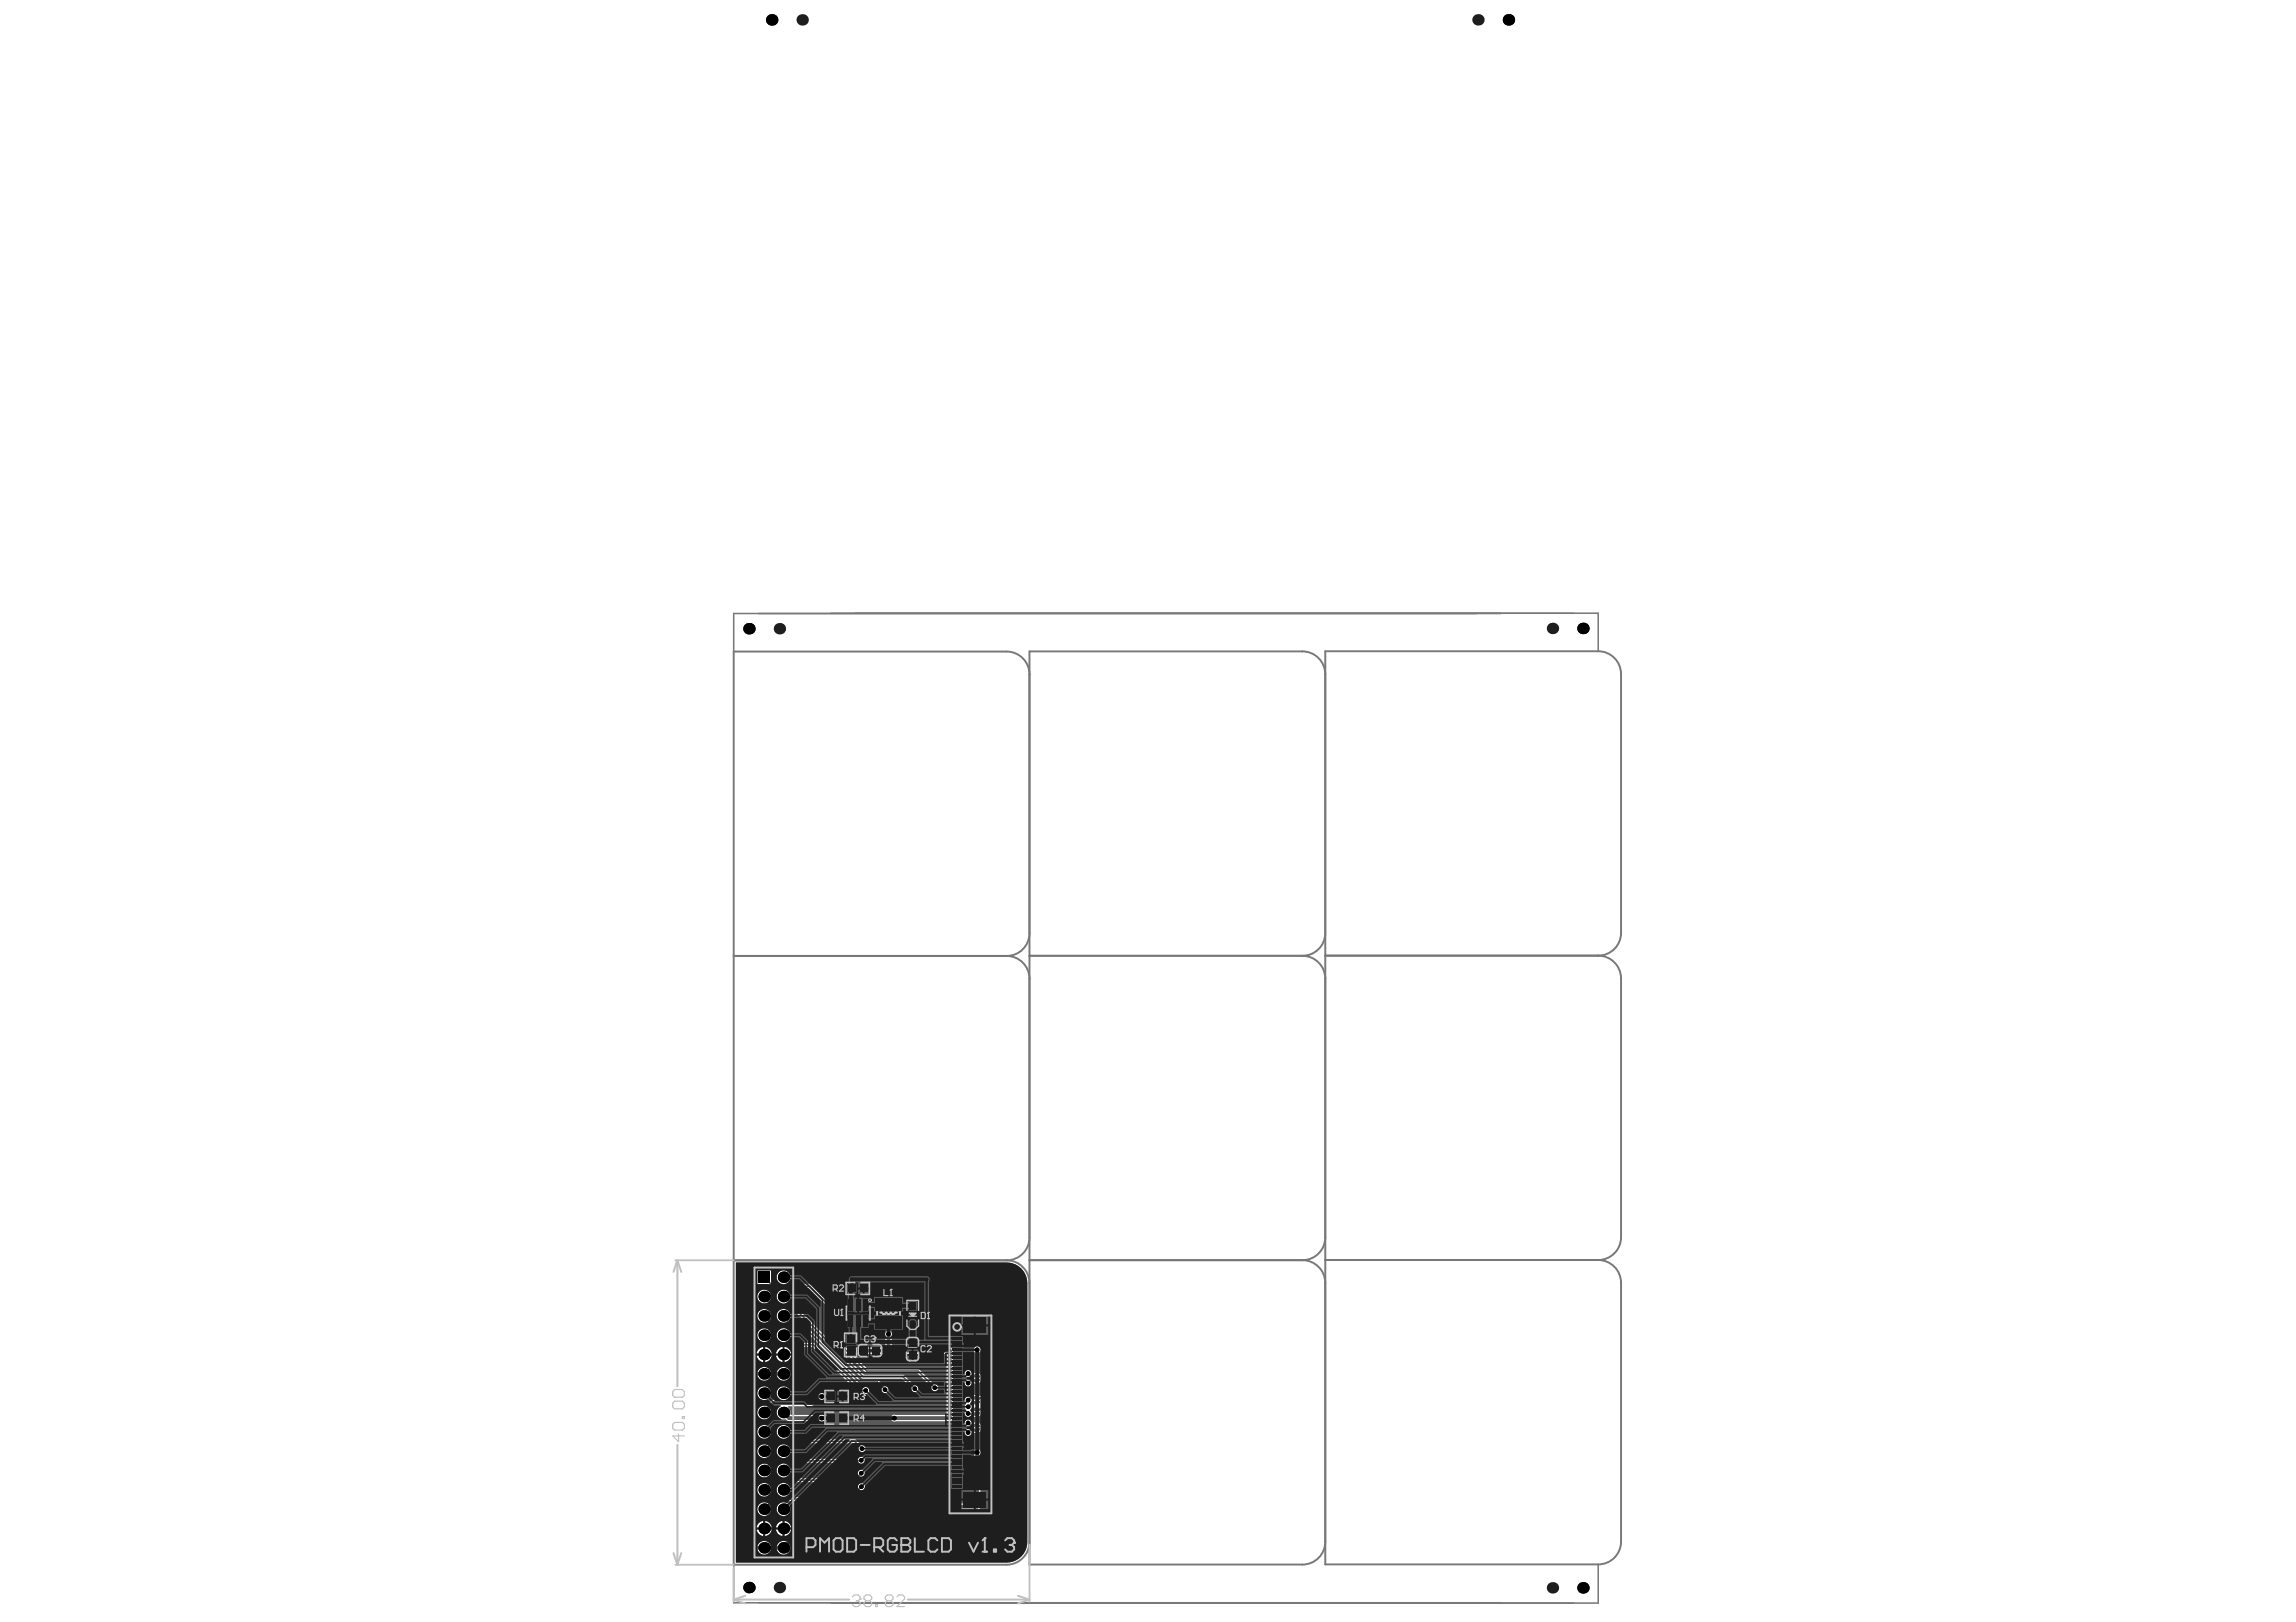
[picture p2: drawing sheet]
<svg xmlns="http://www.w3.org/2000/svg" width="297mm" height="210mm" viewBox="0 0 297 210" stroke-linecap="round" stroke-linejoin="round" font-family="sans-serif">
<g fill="none" stroke="#5a5a5a" stroke-width=".13">
<path d="M117.6 170.2h1M118.1 169.7v1"/>
<circle cx="118.1" cy="170.2" r=".34"/>
</g>
<path d="M107.5 79.4h99.3v4.9M194.2 79.4h-99.3v4.9M94.9 202.5v4.9h99.3M206.8 202.5v5l-99.3-.1" fill="none" stroke="#787878" stroke-width=".2"/>
<g fill="none" stroke="#787878" stroke-width=".25">
<path d="M133.2 87.3a2.95 2.95 0 0 0-3-3h-35.3v118.2h35.3a2.96 2.96 0 0 0 3-3M171.5 87.3a2.95 2.95 0 0 0-3-3h-35.3v118.2h35.3a2.96 2.96 0 0 0 3-3M209.7 87.2a2.96 2.96 0 0 0-2.9-2.9h-35.3v118.1h35.3M209.7 87.2v33.5a2.96 2.96 0 0 1-2.9 3M130.2 123.7a2.96 2.96 0 0 1 3 3M133.2 120.8a2.96 2.96 0 0 1-3 2.9h-35.3M133.2 123.7h35.3M168.5 123.7a2.96 2.96 0 0 1 3 2.9M171.5 120.7a2.96 2.96 0 0 1-3 3M171.5 123.7h35.3M206.8 123.7a2.96 2.96 0 0 1 2.9 2.9M209.7 126.6v33.5a2.96 2.96 0 0 1-2.9 3h-35.3"/>
<path d="M130.2 163.1a2.96 2.96 0 0 1 3 3M133.2 160.1a2.96 2.96 0 0 1-3 3h-35.3M133.2 163.1h35.3M168.5 163.1a2.96 2.96 0 0 1 3 2.9M171.5 160.1a2.96 2.96 0 0 1-3 3M206.8 163.1a2.96 2.96 0 0 1 2.9 2.9M209.7 166v33.5a2.96 2.96 0 0 1-2.9 3"/>
</g>
<g fill="none" stroke="#8c8c8c" stroke-width=".15">
<path d="M127.5 178.2h.1M127.5 178.2l.2 .2M127.7 178.4l-.2 .1 .2 .3h.2l.2-.2M127.7 178.4h.1M128.1 178.1l-.2-.1h-.2l-.2 .2M128.3 178.1l.2-.1h.4v.8h-.4l-.2-.2 .2-.2zM128.5 178.4h.4M128.9 178.4h.1M129.1 178.1l.2-.1h.2l.2 .1-.2 .3h-.2l-.2 .1 .2 .3h.2l.2-.2M127.5 181.6h.3M127.5 184.8h.6l-.4-.4v.8M127.6 180.8h.1"/>
<path d="M127.6 180.8v.8M127.6 180.8l.2 .2M128 181l.2-.2h.4v.8h-.4l-.2-.1 .2-.3zM128.1 182.4l-.2-.1h-.2l-.2 .1v.2l.6 .5h-.6M128.2 181.2h.4M128.3 182.4l.2-.1h.4v.8h-.4l-.2-.1 .2-.3zM128.3 184.5l.2-.1h.4v.8h-.4l-.2-.2 .2-.2zM128.5 182.7h.4M128.5 184.8h.4M128.6 181.2h.1M128.8 181l.2-.2h.2l.2 .2-.2 .2h-.2l-.2 .2 .2 .2h.2l.2-.1M128.9 182.7h.1"/>
<path d="M128.9 184.8h.1M129.1 182.4l.2-.1h.2l.2 .1-.2 .3h-.2l-.2 .1 .2 .3h.2l.2-.1M129.1 184.5l.2-.1h.2l.2 .2-.2 .2h-.2l-.2 .2 .2 .2h.2l.2-.2"/>
</g>
<g fill="#5a5a5a">
<path d="M126 184.3a.51 .51 0 0 1 .8 .3l-.1 .1h-.8l-.1-.1z"/>
<path d="M125.9 181.3h.8a.43 .43 0 0 1-.2 .5 .43 .43 0 0 1-.5-.2l-.2-.2z"/>
<path d="M125.9 182.8h.8a.43 .43 0 0 1-.2 .4 .43 .43 0 0 1-.5-.1l-.2-.3z"/>
<path d="M126 182.3a.51 .51 0 0 1 .8 .2l-.1 .1h-.8l-.1-.1z"/>
<path d="M126 180.8a.51 .51 0 0 1 .8 .3h-.1h-.8h-.1z"/>
<path d="M125.9 178.4h.8a.43 .43 0 0 1-.2 .5 .43 .43 0 0 1-.5-.1l-.2-.3z"/>
<path d="M126 177.9a.51 .51 0 0 1 .8 .3l-.1 .1h-.8l-.1-.1z"/>
<path d="M125.9 184.8h.8a.43 .43 0 0 1-.2 .5 .43 .43 0 0 1-.5-.1l-.2-.3z"/>
<path d="M95.2 163.4h34.9a2.68 2.68 0 0 1 2.8 2.7v33.5a2.67 2.67 0 0 1-2.7 2.6h-35zM98 164.4v1.8h1.4l.6 .5h4.7l2.6 2.7v3.5l.1 .1 4.5 4.6 .2 .1h6.6l1.8 1.8a.45 .45 0 0 0 .4 .5 .45 .45 0 0 0 .5-.4 .45 .45 0 0 0-.5-.4l-2-2h-6.7l-4.4-4.4v-3.5l-.1-.2-2.8-2.9h-3.1v-.1a.89 .89 0 0 0 .3-1.4 .89 .89 0 0 0-1.4 0 .89 .89 0 0 0 .3 1.4l-.1 .1h-.8l-.3-.4v-1.4zM98.2 167.2a.9 .9 0 0 0-.1 1.1 .9 .9 0 0 0 1.2 .3l.7 .7h1.2v.1a.89 .89 0 0 0-.6 1.4 .89 .89 0 0 0 1.5 0 .89 .89 0 0 0-.5-1.4v-.1h.8l9.2 9.1h5.1l1.2 1.2a.45 .45 0 0 0 .4 .6 .45 .45 0 0 0 .5-.5 .45 .45 0 0 0-.5-.4l-1.4-1.4h-5.1l-9.1-9-1.1-.1v-.1a.89 .89 0 0 0 .5-1.4 .89 .89 0 0 0-1.5 0 .89 .89 0 0 0 .6 1.4v.1h-1l-.5-.6a.9 .9 0 0 0-.3-1.1 .9 .9 0 0 0-1.2 .1zM110.6 174.5a.45 .45 0 0 0-.1 .5 .45 .45 0 0 0 .6 .2h11.4v7.9h-6.6a.45 .45 0 0 0-.7 .4 .45 .45 0 0 0 .7 .4h7a.4 .4 0 0 0 .4-.4v-8.7l-.1-.3-.4-.1h-7.4v-1.6a.45 .45 0 0 0-.4-.6 .45 .45 0 0 0-.5 .6v1.6l-3.6-.1zM126 174.7a.45 .45 0 0 0 .9 0 .45 .45 0 0 0-.9 0zM99 174.3v.9h.8a.96 .96 0 0 0-.8-.9zM98.2 174.6l-.3 .6h.8v-.9zM101.5 175.4v.9a.96 .96 0 0 0 .9-.9zM99 175.4v.9a.96 .96 0 0 0 .8-.9zM97.9 175.4a.96 .96 0 0 0 .8 .9v-.9zM100.4 175.4a.96 .96 0 0 0 .8 .9v-.9zM96.3 177.5l-.1 .3v22.5a.41 .41 0 0 0 .4 .4h1.5a.89 .89 0 0 0 .8 .5 .89 .89 0 0 0 .8-.5h.9a.89 .89 0 0 0 1.1 .4 .89 .89 0 0 0 .5-1.1l.6-.5h17.9a.41 .41 0 0 0 .4-.4v-3.7h5.3a.41 .41 0 0 0 .4-.4v-6.8a.45 .45 0 0 0-.4-.7 .45 .45 0 0 0-.4 .7v6.4h-5.3a.41 .41 0 0 0-.4 .4v3.7h-17.7l-.3 .1-.7 .6a.89 .89 0 0 0-1 .5h-.9a.89 .89 0 0 0-.8-.5 .89 .89 0 0 0-.8 .5h-1.1v-21.7h1.1a.89 .89 0 0 0 .8 .5 .89 .89 0 0 0 .8-.5h.9a.89 .89 0 0 0 1.3 .3 .89 .89 0 0 0 0-1.4 .89 .89 0 0 0-1.3 .3h-.9a.89 .89 0 0 0-.8-.5 .89 .89 0 0 0-.8 .5h-1.5zM124.9 177.4a.5 .5 0 0 0 0 .6 .5 .5 0 0 0 .5 .2l.1 .1v.1l-.1 .1a.49 .49 0 0 0-.6 .3 .49 .49 0 0 0 .3 .6 .52 .52 0 0 0 .6-.5l.6 .2 .3-.1 .3-.3 .1-.5-.2-.3-.3-.2h-.3l-.3 .1-.2-.1a.45 .45 0 0 0-.3-.4 .45 .45 0 0 0-.5 .1zM98.2 169.7a.9 .9 0 0 0-.1 1.1 .9 .9 0 0 0 1.2 .3l.7 .7h1.1v.1a.89 .89 0 0 0-.6 .9 .89 .89 0 0 0 .7 .9v.1h-1l-.5-.6a.9 .9 0 0 0-.7-1.3 .9 .9 0 0 0-1 1 .9 .9 0 0 0 1.3 .7l.7 .7h.9v.1a.95 .95 0 0 0-.5 .8h2a.94 .94 0 0 0-.5-.8v-.1h3.2l5.9 5.8 .6 .1a.45 .45 0 0 0 .7 .1 .45 .45 0 0 0 0-.7 .45 .45 0 0 0-.7 .1h-.3l-6-5.9h-3.7v-.1a.89 .89 0 0 0 .7-.9 .89 .89 0 0 0-.7-.9l.1-.1h2.1l7.2 7.2 .2 .1h2.2l.7 .7a.45 .45 0 0 0 .4 .5 .45 .45 0 0 0 .5-.5 .45 .45 0 0 0-.6-.4l-.8-.8h-2.3l-7.3-7.3h-3.8l-.5-.6a.9 .9 0 0 0-.3-1.1 .9 .9 0 0 0-1.2 .1zM124.9 180.9a.44 .44 0 0 0 .1 .7v.1a.44 .44 0 0 0 0 .7v.2a.45 .45 0 0 0-.1 .6 .45 .45 0 0 0 .7 0l.7 .2 .5-.2 .2-.6 .6-.6 .1-.8-.1-.2a.83 .83 0 0 0-.9-.4l-.5-.1zM98.2 182.2a.9 .9 0 0 0 .4 1.5 .9 .9 0 0 0 1.1-1.2l.6-.5h.5v.1a.89 .89 0 0 0-.2 1.1 .89 .89 0 0 0 1 .4l.5 .3h4a.45 .45 0 0 0 .7-.4 .45 .45 0 0 0-.7-.4h-3.8l-.1-.1a.86 .86 0 0 0-.3-.9l.1-.1 3-.1 .9-.8h.2a.45 .45 0 0 0 .7-.4 .45 .45 0 0 0-.7-.4h-.5l-.9 .9h-2.8v-.2a.89 .89 0 0 0 .1-1.3 .89 .89 0 0 0-1.3 0 .89 .89 0 0 0 .2 1.3l-.1 .2h-.9l-.8 .7a.9 .9 0 0 0-.9 .3zM98 180.3a.9 .9 0 0 0 1.8 0 .9 .9 0 0 0-1.8 0zM124.9 183.8a.5 .5 0 0 0 0 .6 .5 .5 0 0 0 .5 .2l.1 .1v.1l-.1 .1a.49 .49 0 0 0-.6 .3 .49 .49 0 0 0 .3 .6 .52 .52 0 0 0 .6-.5l.6 .2 .3-.1 .3-.3 .1-.5-.2-.3-.3-.2h-.3l-.3 .1-.2-.1a.45 .45 0 0 0-.3-.4 .45 .45 0 0 0-.5 .1zM98 185.3a.9 .9 0 0 0 1.8 0 .9 .9 0 0 0-1.8 0zM98.2 187.2a.9 .9 0 0 0 0 1.2 .9 .9 0 0 0 1.2 .1 .9 .9 0 0 0 .3-1.1l.5-.6h10.3l.6 .6a.45 .45 0 0 0 .4 .5 .45 .45 0 0 0 .5-.5 .45 .45 0 0 0-.6-.4l-.8-.7h-8.9l-.1-.2a.89 .89 0 0 0 .5-1.3 .89 .89 0 0 0-1.5 0 .89 .89 0 0 0 .5 1.3v.2h-1.1l-.7 .7a.89 .89 0 0 0-1.1 .2zM98.2 189.7a.9 .9 0 0 0 0 1.2 .9 .9 0 0 0 1.2 .1 .9 .9 0 0 0 .3-1.1l.5-.6h1v.1a.89 .89 0 0 0-.7 .9 .89 .89 0 0 0 .7 .9v.1h-1.2l-.7 .7a.9 .9 0 0 0-1.3 .7 .9 .9 0 0 0 1 1 .9 .9 0 0 0 .7-1.3l.5-.6h1v.1a.89 .89 0 0 0-.7 .8 .89 .89 0 0 0 .5 .9v.1l-.9 .1-.8 .7a.9 .9 0 0 0-1.3 .7 .9 .9 0 0 0 1 1 .9 .9 0 0 0 .7-1.3l.6-.6h9.5l.2-.1 1.4-1.4a.45 .45 0 0 0 .5-.4 .45 .45 0 0 0-.5-.5 .45 .45 0 0 0-.4 .6l-1.3 1.2h-8v-.1a.89 .89 0 0 0 .6-.9 .89 .89 0 0 0-.7-.8v-.1h8.9l.8-.7a.45 .45 0 0 0 .6-.4 .45 .45 0 0 0-.5-.5 .45 .45 0 0 0-.4 .5l-.6 .6h-8.8v-.1a.89 .89 0 0 0 .7-.9 .89 .89 0 0 0-.7-.9v-.1h9.5a.45 .45 0 0 0 .7-.1 .45 .45 0 0 0-.2-.6 .45 .45 0 0 0-.6 .2h-9.4v-.1a.89 .89 0 0 0 .5-1.4 .89 .89 0 0 0-1.5 0 .89 .89 0 0 0 .6 1.4v.1h-1.2l-.7 .7a.89 .89 0 0 0-1.1 .2zM100.5 195.3a.9 .9 0 0 0 1.8 0 .9 .9 0 0 0-1.8 0zM101.5 196.8v.9h.9a.96 .96 0 0 0-.9-.9zM100.7 197.1l-.3 .6h.8v-.9zM99 196.8v.9h.8a.96 .96 0 0 0-.8-.9zM98.2 197.1l-.3 .6h.8v-.9zM101.5 197.9v.9a.96 .96 0 0 0 .9-.9zM100.4 197.9a.96 .96 0 0 0 .8 .9v-.9zM99 197.9v.9a.96 .96 0 0 0 .8-.9zM97.9 197.9a.96 .96 0 0 0 .8 .9v-.9z"/>
</g>
<g fill="none" stroke="#5a5a5a" stroke-width=".2">
<path d="M98.9 167.8l1.2 1.2h2.4l9.2 9.2h5.1l1.6 1.5M98.9 172.8l1.2 1.2h5.1l5.9 5.9h.9M98.9 165.3l1.1 1.2h4.8l2.8 2.8v3.6l4.5 4.5h6.7l2.1 2.2M98.9 170.3l1.2 1.3h3.8l7.3 7.2h2.3l1 1M125.2 177.7l.4 .4h.7M126.3 178.1h.1M126.3 178.7h.1M126.3 178.7h-.7l-.4 .3M111.4 190.6l-.9 .9h-10.4l-1.2 1.3M111.4 189h-.1h-11.2l-1.2 1.3M111.4 192.4l-1.6 1.6h-9.6l-1.3 1.3M111.5 187.5l-.9-1h-10.5l-1.2 1.3"/>
<path d="M125.2 184.1l.4 .4h.7M125.2 182.9l.1 .1h1M125.9 180.9h-.4l-.3 .3M126.3 185.1h.1M126.3 184.5h.1M126.3 181.5h.1M126.3 182.4h.1M126.3 183h.1M126.3 180.9h.1M126.3 185.1h-.7l-.4 .3M126.3 181.5h-.5l-.5 .6M126.3 180.9h.8l.3 .3v.7l-.5 .5h-.6"/>
</g>
<path d="M101.4 177.8h-4.8v22.5h4.8M110.9 174.8h12v8.7h-7.2M115 172.6v2.2M101.4 182.8l.7 .7h4.2M106.3 180.7h-.6l-.8 .9h-4.8l-1.2 1.2M126.4 188v7h-5.7v4.1h-18.1l-1.1 1.1" fill="none" stroke="#5a5a5a" stroke-width=".5"/>
<path d="M125.9 178.5v.1a.44 .44 0 0 0 .4 .2 .44 .44 0 0 0 .4-.3M125.9 178.2a.44 .44 0 0 1 .4-.3 .44 .44 0 0 1 .4 .3M125.9 184.9v.1a.44 .44 0 0 0 .4 .2 .44 .44 0 0 0 .4-.3M125.9 181.4a.44 .44 0 0 0 .4 .3 .44 .44 0 0 0 .4-.3M125.9 182.8v.1a.44 .44 0 0 0 .4 .3 .44 .44 0 0 0 .4-.4M125.9 184.6a.44 .44 0 0 1 .4-.3 .44 .44 0 0 1 .4 .3M126.6 180.9a.44 .44 0 0 0-.7 .2M126.6 182.4h.1M126.6 180.9h.1M126.6 182.4a.44 .44 0 0 0-.4-.2 .44 .44 0 0 0-.3 .3M126.6 182.4l.1 .1M126.6 180.9l.1 .2" fill="none" stroke="#5a5a5a" stroke-width=".15"/>
<g fill="#000">
<circle cx="99.8" cy="2.6" r=".74"/>
<circle cx="195.2" cy="2.6" r=".74"/>
<circle cx="96.9" cy="81.4" r=".74"/>
<circle cx="204.8" cy="81.3" r=".74"/>
<circle cx="98.9" cy="172.8" r=".74"/>
<circle cx="98.9" cy="170.3" r=".74"/>
<circle cx="98.9" cy="175.3" r=".74"/>
<circle cx="98.9" cy="167.8" r=".74"/>
<circle cx="98.9" cy="177.8" r=".74"/>
<circle cx="101.4" cy="177.8" r=".74"/>
<circle cx="101.4" cy="170.3" r=".74"/>
<circle cx="101.4" cy="167.8" r=".74"/>
<circle cx="101.4" cy="172.8" r=".74"/>
<circle cx="101.4" cy="175.3" r=".74"/>
<circle cx="101.4" cy="165.3" r=".74"/>
<circle cx="110.9" cy="174.8" r=".3"/>
<circle cx="112" cy="179.9" r=".3"/>
<circle cx="114.5" cy="179.8" r=".3"/>
<circle cx="115" cy="172.6" r=".3"/>
<circle cx="118.4" cy="179.7" r=".3"/>
<circle cx="120.9" cy="179.6" r=".3"/>
<circle cx="125.2" cy="177.7" r=".3"/>
<circle cx="125.2" cy="179" r=".3"/>
<circle cx="126.4" cy="174.7" r=".3"/>
<circle cx="98.9" cy="187.8" r=".74"/>
<circle cx="98.9" cy="192.8" r=".74"/>
<circle cx="98.9" cy="197.8" r=".74"/>
<circle cx="98.9" cy="190.3" r=".74"/>
<circle cx="98.9" cy="180.3" r=".74"/>
<circle cx="98.9" cy="185.3" r=".74"/>
<circle cx="98.9" cy="195.3" r=".74"/>
<circle cx="98.9" cy="182.8" r=".74"/>
<circle cx="101.4" cy="192.8" r=".74"/>
<circle cx="101.4" cy="185.3" r=".74"/>
<circle cx="101.4" cy="187.8" r=".74"/>
<circle cx="101.4" cy="190.3" r=".74"/>
<circle cx="101.4" cy="180.3" r=".74"/>
<circle cx="101.4" cy="195.3" r=".74"/>
<circle cx="101.4" cy="197.8" r=".74"/>
<circle cx="101.4" cy="182.8" r=".74"/>
<circle cx="106.3" cy="183.5" r=".3"/>
<circle cx="106.3" cy="180.7" r=".3"/>
<circle cx="111.4" cy="190.6" r=".3"/>
<circle cx="111.4" cy="189" r=".3"/>
<circle cx="111.4" cy="192.4" r=".3"/>
<circle cx="111.5" cy="187.5" r=".3"/>
<circle cx="115.7" cy="183.5" r=".3"/>
<circle cx="125.2" cy="181.2" r=".3"/>
<circle cx="125.2" cy="185.4" r=".3"/>
<circle cx="125.2" cy="184.1" r=".3"/>
<circle cx="125.2" cy="182.9" r=".3"/>
<circle cx="125.3" cy="182.1" r=".3"/>
<circle cx="126.4" cy="188" r=".3"/>
<circle cx="96.9" cy="205.4" r=".74"/>
<circle cx="98.9" cy="200.3" r=".74"/>
<circle cx="101.4" cy="200.3" r=".74"/>
<circle cx="204.8" cy="205.5" r=".74"/>
</g>
<path d="M98.1 164.5h1.5v1.5h-1.5z" fill-rule="evenodd" fill="#000"/>
<path d="M95.2 163.4h34.9a2.68 2.68 0 0 1 2.8 2.7v33.5a2.67 2.67 0 0 1-2.7 2.6h-35zM98 164.4v1.8h1.8v-1.8zM111.9 166.9v.6h.5v-.6zM111 166.9v.6h.6v-.6zM111.1 167.9v1.9h.4v-.1h.9v-.4h.7v.4h3.7v-.3h.7v.2h1.1v-1.3h-1.1v.3h-.7v-.8h-3.7v.7h-.7v-.5h-.9v-.1zM98 167.8a.9 .9 0 0 0 1.8 0 .9 .9 0 0 0-1.8 0zM100.7 164.7a.9 .9 0 0 0 .2 1.4 .9 .9 0 0 0 1.3-.6h1.2l2.8 2.8v.8h-.2l-1.6-1.5-2.2-.1-.1-.2a.9 .9 0 0 0-1.4-.2 .9 .9 0 0 0 .2 1.4 .9 .9 0 0 0 1.3-.5h2l1.4 1.4v4.9l2.9 2.9v.2h-.4l-2.7-2.7v-3.7l-.1-.2-.8-.7-2.3-.1a.9 .9 0 0 0-1.4-.4 .9 .9 0 0 0 0 1.4 .9 .9 0 0 0 1.4-.5h2.1l.6 .6v3.8l2.8 2.8-.1 .2h-.3l-2.8-2.8v-1.6l-.8-.9-.2-.1h-1.3a.9 .9 0 0 0-1.4-.4 .9 .9 0 0 0 0 1.4 .9 .9 0 0 0 1.4-.5h1.2l.6 .7v1.6l2.9 2.9v.2h-1.1l-1.6 1.6h-2a.9 .9 0 0 0-1.4-.4 .9 .9 0 0 0 0 1.4 .9 .9 0 0 0 1.4-.5h2.2l1.7-1.6h16v.1v.3h-.8a.45 .45 0 0 0-.7 0 .45 .45 0 0 0 0 .6 .45 .45 0 0 0 .7-.1h.8v.4v.1h-2.8l-.5-.6a.45 .45 0 0 0-.5-.4 .45 .45 0 0 0-.4 .5 .45 .45 0 0 0 .5 .4l.6 .5-.1 .1h-3.1l-.9-.9a.45 .45 0 0 0-.4-.5 .45 .45 0 0 0-.4 .5 .45 .45 0 0 0 .5 .4l.9 .9-.1 .1h-1.7l-1.3-1.3a.45 .45 0 0 0-.4-.5 .45 .45 0 0 0-.5 .5 .45 .45 0 0 0 .6 .4l1.3 1.3-.1 .1h-8.8l-.6-.5h-3.6l-.6-.6a.9 .9 0 0 0-.7-1.3 .9 .9 0 0 0-1 1 .9 .9 0 0 0 1.3 .7l.8 .7h.9v.2h-.1a.89 .89 0 0 0-.4 .9 .89 .89 0 0 0 .6 .7v.2h-1.1l-.7 .7-.2-.1a.9 .9 0 0 0-1.1 .9 .9 .9 0 0 0 1.1 .9 .9 .9 0 0 0 .6-1.3l.5-.6h3.8l1.5-1.5h1.3l.1 .1v.2h-.4a.45 .45 0 0 0-.6 .4 .45 .45 0 0 0 .6 .4h.4l-.1 .4h-1.9l-.8 .7h-1.9l-.1-.2a.9 .9 0 0 0-1.4-.2 .9 .9 0 0 0 .2 1.5 .9 .9 0 0 0 1.3-.5l2.1-.1 .8-.7h1.6l.1 .1-2.7 2.6h-1.9a.9 .9 0 0 0-1.4-.4 .9 .9 0 0 0 0 1.4 .9 .9 0 0 0 1.4-.4l2.1-.1 2.8-2.7h1.1l.1 .1-4.7 4.6h-1.4a.9 .9 0 0 0-1.4-.4 .9 .9 0 0 0 0 1.4 .9 .9 0 0 0 1.4-.4h1.5l.2-.1 4.7-4.7h.4v.1l-6.6 6.6h-.2a.9 .9 0 0 0-1.4-.4 .9 .9 0 0 0 0 1.4 .9 .9 0 0 0 1.4-.4l.4-.1 6.8-6.8h.5v.2l-8.1 8.1-.2-.1a.9 .9 0 0 0-1.1 .9 .9 .9 0 0 0 1.1 .9 .9 .9 0 0 0 .6-1.3l8.1-8.2h12.7v.2h1.7v-.3h-.1v-1.3l.2 .1a.45 .45 0 0 0 .5 .4 .45 .45 0 0 0 .4-.5 .45 .45 0 0 0-.5-.4l-.2-.2 .2-.1a.45 .45 0 0 0 .5-.5 .45 .45 0 0 0-.5-.4 .45 .45 0 0 0-.4 .4l-.2 .1v-1.3l.1-.1 .1 .1a.45 .45 0 0 0 .6 .4 .45 .45 0 0 0 .1-.7l.1-.2a.44 .44 0 0 0-.1-.7l.1-.2a.45 .45 0 0 0-.2-.7 .45 .45 0 0 0-.6 .4l-.2 .1v-2.4l.2 .1a.45 .45 0 0 0 .5 .4 .45 .45 0 0 0 .4-.5 .45 .45 0 0 0-.5-.4l-.2-.2 .2-.1a.45 .45 0 0 0 .5-.5 .45 .45 0 0 0-.5-.4 .45 .45 0 0 0-.4 .4l-.2 .1v-2.8h1.4v12.6l-.5 .1h-.9l.1-.6h-1.7v.1h-11.1a.45 .45 0 0 0-.7-.1 .45 .45 0 0 0 0 .7 .45 .45 0 0 0 .7-.1h11.2v.5h-11.2l-.4 .3a.45 .45 0 0 0-.5 .4 .45 .45 0 0 0 .4 .5 .45 .45 0 0 0 .5-.5l.1-.2h.8l.1 .1-1.4 1.4a.45 .45 0 0 0-.5 .4 .45 .45 0 0 0 .4 .5 .45 .45 0 0 0 .5-.5l1.3-1.4h.9l.1 .1-2.7 2.7a.45 .45 0 0 0-.5 .4 .45 .45 0 0 0 .5 .4 .45 .45 0 0 0 .4-.5l2.6-2.6h8.6l-.1 .6h1.7v-.3h-.1v-1.7l1.6 .1a.45 .45 0 0 0 .5-.1 .45 .45 0 0 0 .1-.5v-13a.45 .45 0 0 0-.1-.5 .45 .45 0 0 0-.6 .1l-3.1-.1 .1 .6h-.7l-.3 .2v1.3h-12.6l-2.8-2.8v-5.5l-3-3-.2-.1h-1.3l-.1-.2a.9 .9 0 0 0-1.4-.1zM98 170.3a.9 .9 0 0 0 1.8 0 .9 .9 0 0 0-1.8 0zM126.2 170.3v1.1h1.6v-1.1zM124.4 170.3v1.1h1.6v-1.1zM126.2 171.7v1.1h1.6v-1.1zM124.4 171.7v1.1h1.6v-1.1zM109.9 165.3l-.1 .3v.5h-.2l.1 3.6h.8v.1h.4v-1.9h-.4v-.5h.3v-1.3h-.2v-.1h.4v.6h1.4v-.6h.2h7v7.3l-.1 .1h-.8v-.2h-.1v-2.2l-.2-.3h-.6l-.3 .3v2.2l-6.1 .1v-1.4h1v-.5h.7v.7h1.4v.3a.45 .45 0 0 0 .5 .7 .45 .45 0 0 0 .4-.7v-.3h1.4v-1.9h-3.7v.4h-.7v-.5h-2.7v1.8h.1v.8h-.4v1.2h1.3l.1 .1v.1l-1.4 .1v1.5h3v-1.5l.1-.1h.1v.5h1.4v-.5h3.4v.3h1.3v-.4l6 .1v-.3h-.1v-.9h-4.4v-7.1a.4 .4 0 0 0 .1-.4 .4 .4 0 0 0-.4-.2h-9.7zM98 172.8a.9 .9 0 0 0 1.8 0 .9 .9 0 0 0-1.8 0zM101.5 174.3v.9h.9a.96 .96 0 0 0-.9-.9zM100.7 174.6l-.3 .6h.8v-.9zM99 174.3v.9h.8a.96 .96 0 0 0-.8-.9zM98.2 174.6l-.3 .6h.8v-.9zM118.2 174.6v.6h.6v-.6zM117.3 174.6v.6h.6v-.6zM113.4 174.9v.6h.6v-.6zM112.6 174.9v.6h.6v-.6zM118.2 175.5v.6h.6v-.6zM117.3 175.5v.6h.6v-.6zM101.5 175.4v.9a.96 .96 0 0 0 .9-.9zM99 175.4v.9a.96 .96 0 0 0 .8-.9zM97.9 175.4a.96 .96 0 0 0 .8 .9v-.9zM100.4 175.4a.96 .96 0 0 0 .8 .9v-.9zM100.5 177.8a.9 .9 0 0 0 1.8 0 .9 .9 0 0 0-1.8 0zM98 177.8a.9 .9 0 0 0 1.8 0 .9 .9 0 0 0-1.8 0zM106 180.4a.45 .45 0 0 0-.1 .6 .45 .45 0 0 0 .6 .1h.4v.3h1.2v-1.3h-1.2v.2h-.6zM109.1 180v.6h.6v-.6zM108.3 180v.6h.6v-.6zM109.1 180.8v.7h.6v-.7zM108.3 180.8v.7h.6v-.7zM98 182.8a.9 .9 0 0 0 1.8 0 .9 .9 0 0 0-1.8 0zM98 187.8a.9 .9 0 0 0 1.8 0 .9 .9 0 0 0-1.8 0zM98 190.3a.9 .9 0 0 0 1.8 0 .9 .9 0 0 0-1.8 0zM123 190.6v.2h.1v1.9h1.5v-1.9h.1v-.2zM98 192.8a.9 .9 0 0 0 1.8 0 .9 .9 0 0 0-1.8 0zM126.2 192.8v1.1h1.6v-1.1zM124.4 192.8v1.1h1.6v-1.1zM126.2 194.2v1.1h1.6v-1.1zM124.4 194.2v1.1h1.6v-1.1zM98 195.3a.9 .9 0 0 0 1.8 0 .9 .9 0 0 0-1.8 0zM101.5 196.8v.9h.9a.96 .96 0 0 0-.9-.9zM100.7 197.1l-.3 .6h.8v-.9zM99 196.8v.9h.8a.96 .96 0 0 0-.8-.9zM98.2 197.1l-.3 .6h.8v-.9zM101.5 197.9v.9a.96 .96 0 0 0 .9-.9zM100.4 197.9a.96 .96 0 0 0 .8 .9v-.9zM99 197.9v.9a.96 .96 0 0 0 .8-.9zM97.9 197.9a.96 .96 0 0 0 .8 .9v-.9zM100.5 200.3a.9 .9 0 0 0 1.8 0 .9 .9 0 0 0-1.8 0zM98 200.3a.9 .9 0 0 0 1.8 0 .9 .9 0 0 0-1.8 0z" fill="#1e1e1e"/>
<g fill="none" stroke="#1e1e1e" stroke-width=".2">
<path d="M101.4 170.3h3l.8 .7v3.8l2.7 2.8h15.9M101.4 165.3h2.1l2.9 2.9v5.5l3 2.9h14.4M101.4 172.8h2.1l.8 .8v1.6l2.9 2.9h17.7l.3-.4M101.4 167.8h2.9l1.6 1.5v4.9l2.9 2.9h15M112 179.9l1.6 1.7h11.3l.3-.4M114.5 179.8l1.2 1.3h8.1M118.4 179.7l.8 .9h4.6M120.9 179.6h2.9M122.4 175.7h1.4M122.4 176.6h.1M123.8 175.2h-1.4v1.4M123.8 176.1l-1.4 .1"/>
<path d="M123.8 179.1h-1.4v1M125.2 179l-.3-.4h-18.9l-1.7 1.7h-2.9M98.9 180.3l1.3 1.3h3.7l.5 .5h20.9M111.5 187.5h12.3M122.4 183.5h1.4M122.4 184h1.4M122.4 180.1h1.4M123.8 188.5h-11.9l-.5 .5M123.8 186h-14.5l-6.8 6.8h-1.1M123.8 185.5h-15.3l-4.8 4.8h-2.3M123.8 183h-1.4v1.5M123.8 189.4h-9.4l-3 3"/>
<path d="M123.8 188.9h-10.7l-1.7 1.7M123.8 186.5h-13.6l-8.8 8.8M125.2 182.9l-.3-.4h-19.5l-1.5 1.5h-3.8l-1.2 1.3M125.2 184.1l-.3 .4h-19.9l-.8 .8h-2.8M125.2 185.4l-.3-.4h-17.9l-2.8 2.8h-2.8"/>
</g>
<path d="M110 174.8h1.8M110.1 166.9v2M111 171v2.7h6.9l.2 .1M111.8 174.8h.1M112 168.9l6.1 .1M112 171h2.8l.2 .1v1.5M119.9 165.6h-9.7v1.1M126.4 174.7v13.3h-.6M106.3 180.7h1.2M106.3 183.5h1.2M109 183.5h6.7" fill="none" stroke="#1e1e1e" stroke-width=".5"/>
<path d="M110.1 171v2l-.3 .3M110.2 166.7l-.1 .2M119.9 165.6v7.6h3.9M123.8 173.7h-5.6l-.1 .1M123.8 174.7h2.6M123.8 188h2" fill="none" stroke="#1e1e1e" stroke-width=".3"/>
<path d="M118.1 171.3v2.5" fill="none" stroke="#1e1e1e" stroke-width=".75"/>
<path d="M109.5 174.3h2.7v1.3h-2.7z" fill-rule="evenodd" fill="#1e1e1e"/>
<g fill="#000">
<circle cx="99.8" cy="2.6" r=".74"/>
<circle cx="195.2" cy="2.6" r=".74"/>
<circle cx="96.9" cy="81.4" r=".74"/>
<circle cx="204.8" cy="81.3" r=".74"/>
<circle cx="98.9" cy="172.8" r=".74"/>
<circle cx="98.9" cy="170.3" r=".74"/>
<circle cx="98.9" cy="175.3" r=".74"/>
<circle cx="98.9" cy="167.8" r=".74"/>
<circle cx="98.9" cy="177.8" r=".74"/>
<circle cx="101.4" cy="177.8" r=".74"/>
<circle cx="101.4" cy="170.3" r=".74"/>
<circle cx="101.4" cy="167.8" r=".74"/>
<circle cx="101.4" cy="172.8" r=".74"/>
<circle cx="101.4" cy="175.3" r=".74"/>
<circle cx="101.4" cy="165.3" r=".74"/>
<circle cx="110.9" cy="174.8" r=".3"/>
<circle cx="112" cy="179.9" r=".3"/>
<circle cx="114.5" cy="179.8" r=".3"/>
<circle cx="115" cy="172.6" r=".3"/>
<circle cx="118.4" cy="179.7" r=".3"/>
<circle cx="120.9" cy="179.6" r=".3"/>
<circle cx="125.2" cy="177.7" r=".3"/>
<circle cx="125.2" cy="179" r=".3"/>
<circle cx="126.4" cy="174.7" r=".3"/>
<circle cx="98.9" cy="187.8" r=".74"/>
<circle cx="98.9" cy="192.8" r=".74"/>
<circle cx="98.9" cy="197.8" r=".74"/>
<circle cx="98.9" cy="190.3" r=".74"/>
<circle cx="98.9" cy="180.3" r=".74"/>
<circle cx="98.9" cy="185.3" r=".74"/>
<circle cx="98.9" cy="195.3" r=".74"/>
<circle cx="98.9" cy="182.8" r=".74"/>
<circle cx="101.4" cy="192.8" r=".74"/>
<circle cx="101.4" cy="185.3" r=".74"/>
<circle cx="101.4" cy="187.8" r=".74"/>
<circle cx="101.4" cy="190.3" r=".74"/>
<circle cx="101.4" cy="180.3" r=".74"/>
<circle cx="101.4" cy="195.3" r=".74"/>
<circle cx="101.4" cy="197.8" r=".74"/>
<circle cx="101.4" cy="182.8" r=".74"/>
<circle cx="106.3" cy="183.5" r=".3"/>
<circle cx="106.3" cy="180.7" r=".3"/>
<circle cx="111.4" cy="190.6" r=".3"/>
<circle cx="111.4" cy="189" r=".3"/>
<circle cx="111.4" cy="192.4" r=".3"/>
<circle cx="111.5" cy="187.5" r=".3"/>
<circle cx="115.7" cy="183.5" r=".3"/>
<circle cx="125.2" cy="181.2" r=".3"/>
<circle cx="125.2" cy="185.4" r=".3"/>
<circle cx="125.2" cy="184.1" r=".3"/>
<circle cx="125.2" cy="182.9" r=".3"/>
<circle cx="125.3" cy="182.1" r=".3"/>
<circle cx="126.4" cy="188" r=".3"/>
<circle cx="96.9" cy="205.4" r=".74"/>
<circle cx="98.9" cy="200.3" r=".74"/>
<circle cx="101.4" cy="200.3" r=".74"/>
<circle cx="204.8" cy="205.5" r=".74"/>
</g>
<path d="M98.1 164.5h1.5v1.5h-1.5z" fill-rule="evenodd" fill="#000"/>
<g fill="#1e1e1e">
<path d="M107 183h.9v1h-.9z" fill-rule="evenodd"/>
<path d="M107 180.2h.9v1h-.9z" fill-rule="evenodd"/>
<path d="M108.5 183h1v1h-1z" fill-rule="evenodd"/>
<path d="M108.5 180.2h1v1h-1z" fill-rule="evenodd"/>
<path d="M110.8 170.3h.5v1.4h-.5z" fill-rule="evenodd"/>
<path d="M110.8 168.2h.5v1.4h-.5z" fill-rule="evenodd"/>
<path d="M112.8 174.3h1v1h-1z" fill-rule="evenodd"/>
<path d="M123.2 191.8h1.2v.3h-1.2z" fill-rule="evenodd"/>
<path d="M123.2 192.2h1.2v.3h-1.2z" fill-rule="evenodd"/>
<path d="M123.2 189.8h1.2v.3h-1.2z" fill-rule="evenodd"/>
<path d="M123.2 190.3h1.2v.3h-1.2z" fill-rule="evenodd"/>
<path d="M123.2 190.8h1.2v.3h-1.2z" fill-rule="evenodd"/>
<path d="M123.2 187.8h1.2v.3h-1.2z" fill-rule="evenodd"/>
<path d="M123.2 188.3h1.2v.3h-1.2z" fill-rule="evenodd"/>
<path d="M123.2 188.8h1.2v.3h-1.2z" fill-rule="evenodd"/>
<path d="M123.2 185.8h1.2v.3h-1.2z" fill-rule="evenodd"/>
<path d="M123.2 186.3h1.2v.3h-1.2z" fill-rule="evenodd"/>
<path d="M123.2 186.8h1.2v.3h-1.2z" fill-rule="evenodd"/>
<path d="M123.2 183.4h1.2v.3h-1.2z" fill-rule="evenodd"/>
<path d="M123.2 183.9h1.2v.3h-1.2z" fill-rule="evenodd"/>
<path d="M123.2 184.4h1.2v.3h-1.2z" fill-rule="evenodd"/>
<path d="M123.2 184.9h1.2v.3h-1.2z" fill-rule="evenodd"/>
<path d="M123.2 181.4h1.2v.3h-1.2z" fill-rule="evenodd"/>
<path d="M123.2 181.9h1.2v.3h-1.2z" fill-rule="evenodd"/>
<path d="M123.2 182.4h1.2v.3h-1.2z" fill-rule="evenodd"/>
<path d="M123.2 179.4h1.2v.3h-1.2z" fill-rule="evenodd"/>
<path d="M123.2 179.9h1.2v.3h-1.2z" fill-rule="evenodd"/>
<path d="M123.2 180.4h1.2v.3h-1.2z" fill-rule="evenodd"/>
<path d="M123.2 177.5h1.2v.3h-1.2z" fill-rule="evenodd"/>
<path d="M123.2 178h1.2v.3h-1.2z" fill-rule="evenodd"/>
<path d="M123.2 178.5h1.2v.3h-1.2z" fill-rule="evenodd"/>
<path d="M123.2 175.5h1.2v.3h-1.2z" fill-rule="evenodd"/>
<path d="M123.2 176h1.2v.3h-1.2z" fill-rule="evenodd"/>
<path d="M123.2 176.5h1.2v.3h-1.2z" fill-rule="evenodd"/>
<path d="M117.6 173.4h.9v.9h-.9z" fill-rule="evenodd"/>
<path d="M123.2 173.5h1.2v.3h-1.2z" fill-rule="evenodd"/>
<path d="M123.2 174h1.2v.3h-1.2z" fill-rule="evenodd"/>
<path d="M123.2 174.5h1.2v.3h-1.2z" fill-rule="evenodd"/>
<path d="M111.7 170.3h.5v1.4h-.5z" fill-rule="evenodd"/>
<path d="M109.8 170.3h.6v1.4h-.6z" fill-rule="evenodd"/>
<path d="M109.8 168.2h.6v1.4h-.6z" fill-rule="evenodd"/>
<path d="M111.7 168.2h.5v1.4h-.5z" fill-rule="evenodd"/>
<path d="M113.2 168h3.5v1.6h-3.5z" fill-rule="evenodd"/>
<path d="M113.2 170.4h3.5v1.5h-3.5z" fill-rule="evenodd"/>
<path d="M109.6 172.8h.9v.9h-.9z" fill-rule="evenodd"/>
<path d="M123.2 191.3h1.2v.3h-1.2z" fill-rule="evenodd"/>
<path d="M123.2 182.9h1.2v.3h-1.2z" fill-rule="evenodd"/>
<path d="M123.2 185.4h1.2v.2h-1.2z" fill-rule="evenodd"/>
<path d="M123.2 187.3h1.2v.3h-1.2z" fill-rule="evenodd"/>
<path d="M123.2 189.3h1.2v.3h-1.2z" fill-rule="evenodd"/>
<path d="M117.6 174.9h.9v.9h-.9z" fill-rule="evenodd"/>
<path d="M123.2 175h1.2v.3h-1.2z" fill-rule="evenodd"/>
<path d="M123.2 177h1.2v.3h-1.2z" fill-rule="evenodd"/>
<path d="M123.2 179h1.2v.2h-1.2z" fill-rule="evenodd"/>
<path d="M123.2 180.9h1.2v.3h-1.2z" fill-rule="evenodd"/>
<path d="M117.7 168.5h.8v1h-.8z" fill-rule="evenodd"/>
<path d="M117.7 171l.2-.1h.4l.2 .1v.6l-.2 .2h-.4l-.2-.2z" fill-rule="evenodd"/>
<path d="M123.2 173h1.2v.3h-1.2z" fill-rule="evenodd"/>
<path d="M111.3 174.3h.9v1h-.9z" fill-rule="evenodd"/>
<path d="M109.6 174.3h.9v1h-.9z" fill-rule="evenodd"/>
<path d="M111.3 166.3h.9v.9h-.9z" fill-rule="evenodd"/>
<path d="M109.8 166.3h.9v.9h-.9z" fill-rule="evenodd"/>
<path d="M124.6 193.1h3v1.9h-3z" fill-rule="evenodd"/>
<path d="M124.6 170.5h3v2h-3z" fill-rule="evenodd"/>
</g>
<g fill="#1e1e1e">
<circle cx="103.8" cy="2.6" r=".74"/>
<circle cx="191.2" cy="2.6" r=".74"/>
<circle cx="200.8" cy="81.3" r=".74"/>
<circle cx="200.8" cy="205.5" r=".74"/>
<circle cx="100.8" cy="81.4" r=".74"/>
<circle cx="100.8" cy="205.4" r=".74"/>
</g>
<g fill="none" stroke="#c0c0c0" stroke-width=".2">
<path d="M107.8 179.9h-1.1v1.6h1.1M108.6 179.9h1.2v1.6h-1.2M109.3 174.4v1.2h1.5v-1.2M109.3 173.6v-1.1h1.5v1.1M109.5 169v1.8M110.6 166h-1.1v1.5h1.1M111.4 166h1.1v1.5h-1.1M112.2 174h-1l-.2 .4 .1 1 .3 .2h.8M112.5 169v1.8M112.9 174h1l.2 .4-.1 1-.3 .2h-.8M117.3 175v.9l.4 .2 .9-.1 .2-.3v-.7M117.3 174.2v-.9l.4-.2h.9l.2 .4v.7"/>
<path d="M107.8 182.7h-1.1v1.6h1.1M108.6 182.7h1.2v1.6h-1.2"/>
</g>
<g fill="none" stroke="#c0c0c0" stroke-width=".25">
<path d="M87.4 163.1h7.5M87.6 163.1l-.5 1.5M87.6 163.1v16.3M87.6 163.1l.5 1.5M97.6 164h5v37.6h-5zM113.5 169.8v.4M113.9 169.9h.2l.2 .2 .4-.2 .3 .2 .2-.2 .4 .2 .2-.2h.2M116.4 169.8v.4M118.3 170h-.4l.2 .2 .1-.1M122.8 170.2h5.5v25.6h-5.5zM87.6 187v15.5M107.8 199.3l.3-.2h.6l.3 .2v1.2l-.3 .3h-.6l-.3-.3z"/>
<path d="M109.6 199.1h.9l.3 .2v1.2l-.3 .3h-.9zM111.3 199.9h1.2M116 199.3l-.3-.2h-.6l-.3 .2v1.2l.3 .3h.6l.3-.3v-.6h-.6M116.6 199.9h.1M116.6 199.1h.9l.3 .2v.3l-.3 .3 .3 .3v.3l-.3 .3h-.9zM116.6 199.9h.9M118.4 199.1v1.7h1.1M121.3 199.3l-.3-.2h-.6l-.3 .2v1.2l.3 .3h.6l.3-.3M121.9 199.1h.8l.3 .2v1.2l-.3 .3h-.8zM125.4 199.6l.5 1.2 .6-1.2M127.4 199.1h.1M127.4 199.1v1.7"/>
<path d="M127.4 199.1l-.3 .2M130 199.3l.3-.2h.6l.3 .2v.3M130.6 199.9h.3M130.9 199.9l.3 .3v.3l-.3 .3h-.6l-.3-.3M131.2 199.6h.1M131.2 199.6l-.3 .3M133.2 199.9v7.4M87.1 201l.5 1.5M87.4 202.5h7.5M88.1 201l-.5 1.5M94.9 202.9v4.4M94.9 207l1.5 .5"/>
<path d="M94.9 207h15M96.4 206.5l-1.5 .5M104.3 200.2h.9l.3-.3v-.6l-.3-.2h-.9v1.7M106.1 200.8v-1.7l.6 .5 .6-.5v1.7M113.1 200.2h.9l.3-.3v-.6l-.3-.2h-.9v1.7M113.7 200.2l.6 .6M117.4 207h15.8M127.1 200.8h.6M128.6 200.5h.3v.3h-.3zM131.7 206.5l1.5 .5M133.2 207l-1.5 .5"/>
<circle cx="123.8" cy="171.7" r=".49"/>
</g>
<path d="M117.3 170.8v.8l.5 .4h.6l.4-.4v-.8M117.3 169.6v-1.3h1.5v1.3" fill="none" stroke="#c0c0c0" stroke-width=".18"/>
<g fill="none" stroke="#c0c0c0" stroke-width=".15">
<path d="M107.8 166.8h.4l.1-.1v-.3l-.1-.1h-.4v.8M107.9 174.1h.4l.2-.1v-.3l-.2-.1h-.4v.8M108 169.4v.7l.1 .1h.3l.1-.1v-.7M108.1 166.8l.2 .3M108.2 174.1l.3 .3M108.6 166.4l.1-.1h.3l.1 .1v.2l-.5 .5h.5M108.7 174.4h.3M108.8 170.2h.2M108.9 173.6h.1M108.9 173.6l-.2 .1M108.9 173.6v.8M108.9 169.4h.1"/>
<path d="M108.9 169.4v.8M108.9 169.4l-.1 .2M112.4 173l-.1-.1h-.3l-.1 .1v.5l.1 .2h.3l.1-.2M112.7 173l.1-.1h.3l.1 .2M112.9 173.3h.2M113.1 173.3l.1 .1-.1 .3h-.3l-.1-.2M113.2 173.1h.1M113.2 173.1l-.1 .2M114.4 166.9v.8h.5M115.2 167.7h.2M115.3 166.9h.1M115.3 166.9v.8"/>
<path d="M115.3 166.9l-.1 .1M117.6 170.3h1M118.1 170.3l-.5-.4h.9l-.4 .4M119.2 169.8h.4l.1 .2v.5l-.1 .1h-.4zM119.7 174.3l-.1-.2h-.3l-.1 .2v.5l.1 .1h.3l.1-.1M120 174.3l.1-.2h.3l.1 .2v.1l-.5 .5h.5M120 170.6h.3M120.1 169.8h.1M120.1 169.8v.8M120.1 169.8l-.1 .2M87 184.3l.3-.2h1l.2 .2v.5l-.2 .3h-1l-.3-.3zM87 180.1l.3-.3h1l.2 .3v.5l-.2 .2h-1l-.3-.2z"/>
<path d="M87 181.6l.3-.3h1l.2 .3v.5l-.2 .2h-1l-.3-.2zM87.8 185.6v1l-.8-.8h1.5M88.3 183.3h.2v.3h-.2zM110.5 180.9h.4l.1-.2v-.2l-.1-.2h-.4v.8M110.5 183.7h.4l.1-.2v-.2l-.1-.2h-.4v.8M110.8 180.9l.2 .2M110.8 183.7l.2 .2M111.3 180.5l.1-.2h.3l.1 .3M111.6 180.7h.1M111.7 180.7l.1 .2-.1 .2h-.3l-.1-.1M111.8 180.6h.1M111.8 180.6l-.1 .1"/>
<path d="M111.8 183.5h-.5l.4-.4v.8M110.3 206.7l.2-.3h.5l.3 .3v.2M110.8 207.2h.2M111 207.2l.3 .2v.3l-.3 .2h-.5l-.2-.2M111.3 206.9h.1M111.3 206.9l-.3 .3M112 207.2l-.2-.3v-.2l.2-.3h.5l.3 .3v.2l-.3 .3M112 207.2h.5M112 207.2l-.2 .2v.3l.2 .2h.5l.3-.2v-.3l-.3-.2M113.3 207.7h.2v.2h-.2zM114.8 207.2l-.3-.3v-.2l.3-.3h.5l.2 .3v.2l-.2 .3M114.8 207.2h.5"/>
<path d="M114.8 207.2l-.3 .2v.3l.3 .2h.5l.2-.2v-.3l-.2-.2M116 206.7l.3-.3h.5l.2 .3v.2l-1 1h1"/>
</g>
<circle cx="112.5" cy="168.3" r=".17" fill="none" stroke="#c0c0c0" stroke-width=".13"/>
</svg>
